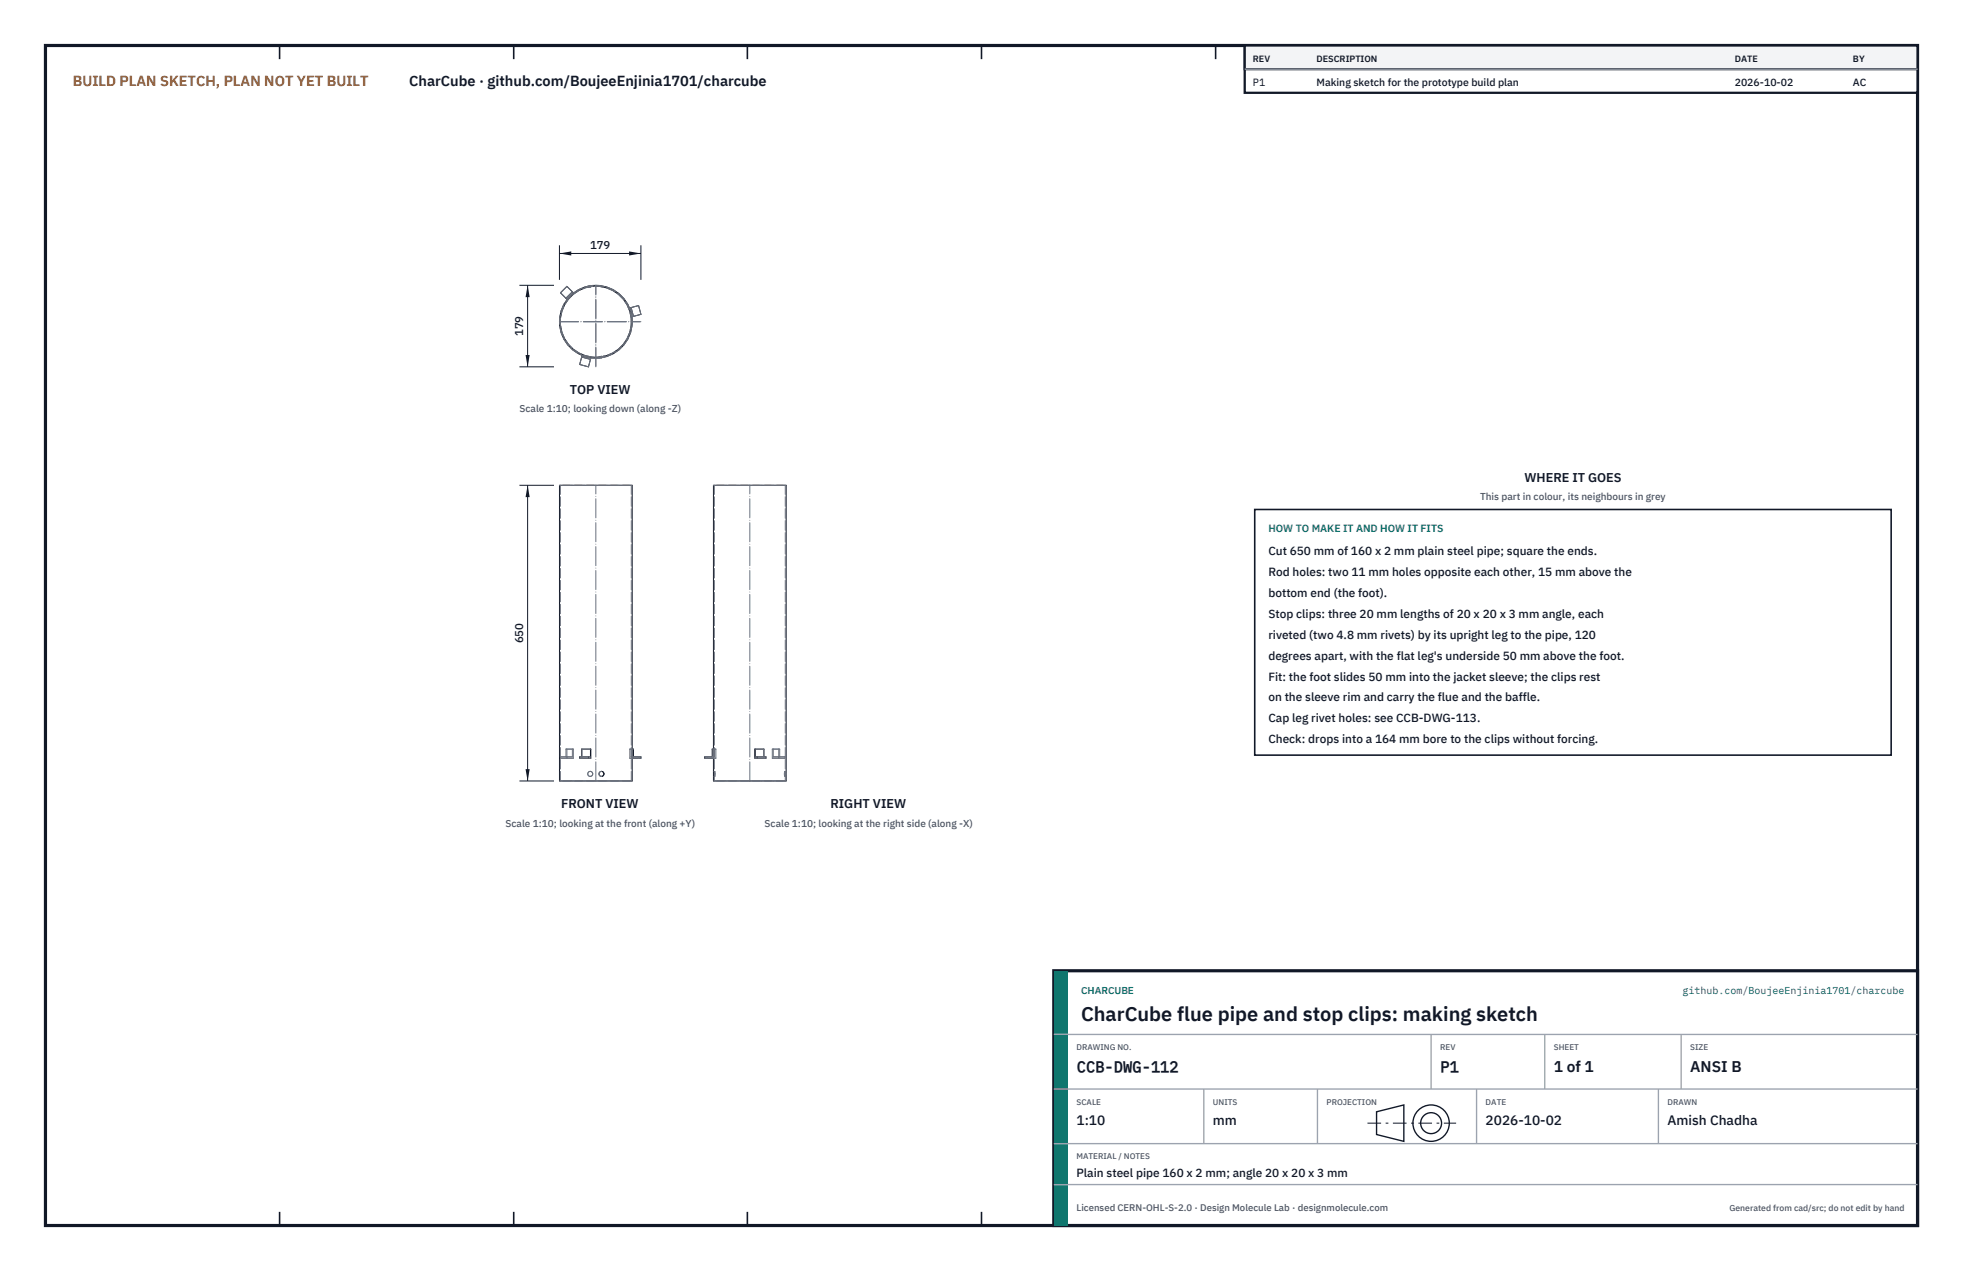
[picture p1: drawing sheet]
<svg xmlns="http://www.w3.org/2000/svg" width="432mm" height="279mm" viewBox="0 0 432 279" stroke-linecap="round" stroke-linejoin="round" font-family="sans-serif">
<defs><g id="words">
<text font-size="4.4" fill="#111827" x="237.8" y="224.4">CharCube flue pipe and stop clips: making sketch</text>
<g font-size="3.4" fill="#111827">
<text x="236.8" y="235.6">CCB-DWG-112</text>
<text x="316.8" y="235.6">P1</text>
<text x="341.8" y="235.6">1 of 1</text>
<text x="371.8" y="235.6">ANSI B</text>
</g>
<text font-size="3.2" fill="#b45309" x="16" y="19">BUILD PLAN SKETCH, PLAN NOT YET BUILT</text>
<text font-size="3.2" fill="#111827" x="90" y="19">CharCube · github.com/BoujeeEnjinia1701/charcube</text>
<g font-size="3" fill="#111827">
<text x="236.8" y="247.2">1:10</text>
<text x="266.8" y="247.2">mm</text>
<text x="326.8" y="247.2">2026-10-02</text>
<text x="366.8" y="247.2">Amish Chadha</text>
</g>
<g font-size="2.8" fill="#111827">
<text x="125.3" y="86.7">TOP VIEW</text>
<text x="335.3" y="106">WHERE IT GOES</text>
<text x="123.4" y="177.7">FRONT VIEW</text>
<text x="182.7" y="177.7">RIGHT VIEW</text>
</g>
<g font-size="2.6" fill="#111827">
<text x="279" y="122">Cut 650 mm of 160 x 2 mm plain steel pipe; square the ends.</text>
<text x="279" y="126.6">Rod holes: two 11 mm holes opposite each other, 15 mm above the</text>
<text x="279" y="131.2">bottom end (the foot).</text>
<text x="279" y="135.8">Stop clips: three 20 mm lengths of 20 x 20 x 3 mm angle, each</text>
<text x="279" y="140.4">riveted (two 4.8 mm rivets) by its upright leg to the pipe, 120</text>
<text x="279" y="145">degrees apart, with the flat leg's underside 50 mm above the foot.</text>
<text x="279" y="149.6">Fit: the foot slides 50 mm into the jacket sleeve; the clips rest</text>
<text x="279" y="154.2">on the sleeve rim and carry the flue and the baffle.</text>
<text x="279" y="158.8">Cap leg rivet holes: see CCB-DWG-113.</text>
<text x="279" y="163.4">Check: drops into a 164 mm bore to the clips without forcing.</text>
<text x="236.8" y="258.8">Plain steel pipe 160 x 2 mm; angle 20 x 20 x 3 mm</text>
</g>
<g font-size="2.5" fill="#111827">
<text x="129.8" y="54.7">179</text>
<text x="115.1" y="73.9" transform="rotate(-90 115.1 73.9)">179</text>
<text x="115.1" y="141.4" transform="rotate(-90 115.1 141.4)">650</text>
</g>
<g font-size="2.3" fill="#111827">
<text x="275.6" y="18.8">P1</text>
<text x="289.6" y="18.8">Making sketch for the prototype build plan</text>
<text x="381.6" y="18.8">2026-10-02</text>
<text x="407.6" y="18.8">AC</text>
</g>
<text font-size="2.3" fill="#0f766e" x="279" y="117">HOW TO MAKE IT AND HOW IT FITS</text>
<g font-size="2.2" fill="#4b5563">
<text x="114.3" y="90.7">Scale 1:10; looking down (along -Z)</text>
<text x="325.6" y="110">This part in colour, its neighbours in grey</text>
<text x="111.2" y="181.7">Scale 1:10; looking at the front (along +Y)</text>
<text x="168.2" y="181.7">Scale 1:10; looking at the right side (along -X)</text>
</g>
<g font-size="2.2" fill="#0f766e">
<text x="237.8" y="218.4">CHARCUBE</text>
<text x="370.1" y="218.4">github.com/BoujeeEnjinia1701/charcube</text>
</g>
<text font-size="2.1" fill="#4b5563" x="236.8" y="266.2">Licensed CERN-OHL-S-2.0 · Design Molecule Lab · designmolecule.com</text>
<g font-size="2" fill="#111827">
<text x="275.6" y="13.6">REV</text>
<text x="289.6" y="13.6">DESCRIPTION</text>
<text x="381.6" y="13.6">DATE</text>
<text x="407.6" y="13.6">BY</text>
</g>
<text font-size="1.9" fill="#4b5563" x="380.4" y="266.2">Generated from cad/src; do not edit by hand</text>
<g font-size="1.8" fill="#4b5563">
<text x="236.8" y="230.8">DRAWING NO.</text>
<text x="316.8" y="230.8">REV</text>
<text x="341.8" y="230.8">SHEET</text>
<text x="371.8" y="230.8">SIZE</text>
<text x="236.8" y="242.8">SCALE</text>
<text x="266.8" y="242.8">UNITS</text>
<text x="291.8" y="242.8">PROJECTION</text>
<text x="326.8" y="242.8">DATE</text>
<text x="366.8" y="242.8">DRAWN</text>
<text x="236.8" y="254.8">MATERIAL / NOTES</text>
</g>
</g></defs>
<path d="M10 10h411.8v259.4h-411.8z" fill="none" stroke="#111827" stroke-width=".7" stroke-linecap="butt"/>
<g fill="none" stroke="#111827" stroke-width=".35">
<path d="M61.5 10v3M113 10v3M164.4 10v3M215.9 10v3M267.4 10v3M318.9 10v3M370.3 10v3M61.5 266.4v3M113 266.4v3M164.4 266.4v3M215.9 266.4v3M267.4 266.4v3"/>
<path d="M318.9 266.4v3M370.3 266.4v3"/>
</g>
<g fill="none" stroke="#111727" stroke-width=".22">
<path d="M124.7 63l1.4 1.4-1.4 1.4-1.4-1.4zM125.9 64.2l-1.4 1.4M128 78.5l1.9 .5M128 78.2l2 .5-.6 1.9-1.9-.5zM130.2 63l-.9 .1M132.8 78.3l-1.1 .2M138.5 67.7l2-.5 .5 1.9-1.9 .5zM138.8 67.6l.5 1.9M123.1 106.7h16v65h-16zM156.9 106.7h16v65h-16zM129.4 166.4v.3M129.9 164.7v1.7h-2.4v.3h2.5v-2h-2v1.7"/>
<path d="M132.3 169.6a.55 .55 0 0 1 .5 .5 .55 .55 0 0 1-.5 .6M132.3 169.6a.55 .55 0 0 1 .6 .5 .55 .55 0 0 1-.6 .6M132.3 169.6a.55 .55 0 0 0-.5 .5 .55 .55 0 0 0 .5 .6M139.1 164.7h.2v1.7h1.7v.3h-1.9M156.9 164.7h-.2v1.7h-1.7v.3h1.9M157 169.6l.1 .5-.1 .6zM166.1 164.7v1.7h2.4v.3h-2.5v-2h2v1.7M166.6 166.4v.3"/>
<circle cx="131.1" cy="70.7" r="8"/>
<circle cx="131.1" cy="70.7" r="7.8"/>
</g>
<g fill="none" stroke="#6a7180" stroke-width=".22" stroke-dasharray="2.1 .5">
<path d="M123.3 64.4l1.4 1.4M124.5 65.6l1.4-1.4M124.7 63l-1.4 1.4M126.1 64.4l-1.4 1.4M126.1 64.4l-1.4-1.4M128 78.2l2 .5M128 78.2l-.5 1.9M129.3 62.9l1.1-.1M129.3 63.1l1.1-.1M129.3 63.1v-.2M129.9 79l-1.9-.5M130.4 62.8l-1.1 .1"/>
<path d="M130.4 63v-.2M130.4 63h-.2M131.8 78.7l1.1-.2M131.8 78.7l-.1-.2M132.8 78.3l-1.1 .2M132.9 78.5l-1.1 .2M132.9 78.5l-.1-.2M138.8 67.6l.5 1.9M139.1 69.6l-.6-1.9M139.1 69.6l1.9-.5M140.5 67.2l-2 .5M141 69.1l-.5-1.9"/>
<path d="M127.5 80.1l1.9 .5M129.4 80.6l.6-1.9M123.3 106.7h15.6M138.9 106.7h-15.6M139.1 106.7h-16M157.1 106.7h7.8M164.9 106.7h7.8M172.7 106.7h-15.6M172.9 106.7h-16M123.3 171.7h15.6M123.3 171.7v-65M123.3 166.7v-.3"/>
<path d="M123.3 166.7h1.4M124.5 166.4v-1.7M124.5 166.4h1.4M124.5 166.4h-1.2M124.7 164.7v2M124.7 164.7h-.2M124.7 166.4h-1.4M124.7 166.7v-.3M124.7 166.7h-1.4M125.9 164.7h-1.4M125.9 166.4v-1.7M125.9 166.4h-1.2"/>
<path d="M126.1 166.7v-2M126.1 166.7h-1.4M126.1 164.7h-1.4M126.1 164.7h-.2M128 166.4h-.5M128 166.7v-2M128 166.7h2M128 164.7h2M128 164.7h.1M128 166.7h-.5M129.8 170.7a.55 .55 0 0 1-.5-.6 .55 .55 0 0 1 .5-.5M129.8 169.6l.4 .1 .2 .4"/>
<path d="M129.8 169.6h.1M129.8 170.7h.1M129.9 166.4h-1.9M130.4 170.1l-.2 .4-.4 .2M132.3 170.7a.55 .55 0 0 1-.6-.6 .55 .55 0 0 1 .6-.5M132.3 169.6h.1M132.3 170.7h.1M138.5 164.7v2M138.5 164.7h.3M138.8 166.4v-1.7M138.8 166.4h.5M138.8 166.4h1.7"/>
<path d="M138.9 171.7h-15.6M138.9 171.7v-65M139.1 166.7v-2M139.1 166.7h-.6M139.1 164.7h-.6M139.1 164.7h.1M139.1 166.7h.1M139.1 171.7h-16M139.3 164.7h-.5M140.5 166.7v-.3M140.5 166.7h-2M141 166.4h-.5"/>
<path d="M141 166.7h-.5M155.5 166.4h-.5M155.5 166.7v-.3M155.5 166.7h-.5M156.7 166.4h.5M156.9 166.7h.1M156.9 164.7v2M156.9 164.7h.1M157 170.7h.2M157 169.6h.2M157.1 171.7h7.8M157.1 171.7v-65"/>
<path d="M157.2 164.7h-.5M157.2 166.4v-1.7M157.2 166.4h-1.7M157.2 170.7v-1.1M157.2 169.6l.1 .5M157.3 170.1l-.1 .6M157.5 166.7v-2M157.5 166.7h-.6M157.5 164.7h-.6M157.5 164.7h-.3M157.5 166.7h-2M164.9 171.7h7.8"/>
<path d="M166 166.7h2M166 164.7h2M168 164.7v2M168 164.7h.1M168 166.4h-1.9M168 166.4h.5M168.5 166.7h-.5M169.9 164.7v2M169.9 164.7h.2M170.1 166.4v-1.7M170.1 166.4h1.4M170.1 166.4h1.2"/>
<path d="M171.3 166.7v-2M171.3 166.7h-1.4M171.3 164.7h-1.4M171.3 164.7h.2M171.3 166.7v-.3M171.3 166.7h1.4M171.5 164.7h-1.4M171.5 166.4v-1.7M171.5 166.4h1.2M172.6 170.7v-1.1M172.6 169.6l.1 .5M172.6 170.7h.2"/>
<path d="M172.6 169.6h.2M172.7 170.1l-.1 .6M172.7 166.4h-1.4M172.7 166.7v-.3M172.7 166.7h-1.4M172.7 171.7h-15.6M172.7 171.7v-65M172.8 170.7v-1.1M172.8 169.6l.1 .5M172.9 170.1l-.1 .6M172.9 171.7h-16"/>
<circle cx="131.1" cy="70.7" r="8"/>
<circle cx="131.1" cy="70.7" r="7.8"/>
</g>
<path d="M123.1 70.7h17.7M123.1 70.7h17.9M129.9 63.2l-.1-.5M132.3 78.8v-.6M131.1 80.6v-17.9M131.1 80.5v-17.8M131.1 171.7v-65M164.9 171.7v-65" fill="none" stroke="#6a7180" stroke-width=".22" stroke-dasharray="4.2 .5 0 .5"/>
<path d="M123.1 53.9v7.6M123.1 55.7h17.9M141 53.9v7.6" fill="none" stroke="#111827" stroke-width=".22"/>
<path d="M123.1 55.7l2.6-.4v.9zM138.4 55.3v.9l2.6-.5z" fill="#111827"/>
<path d="M114.3 62.7h7.6M116.1 62.7v17.9M114.3 80.6h7.6" fill="none" stroke="#111827" stroke-width=".22"/>
<path d="M116.1 62.7l-.5 2.6h.9zM115.6 78h.9l-.4 2.6z" fill="#111827"/>
<path d="M114.3 106.7h7.6M116.1 106.7v65M114.3 171.7h7.6" fill="none" stroke="#111827" stroke-width=".22"/>
<path d="M116.1 106.7l-.5 2.6h.9zM115.6 169.1h.9l-.4 2.6z" fill="#111827"/>
<path d="M276 112h140v54h-140z" fill="#fff" stroke="#111827" stroke-width=".35"/>
<path d="M273.8 10h148v10.4h-148z" fill="#fff" stroke="#111827" stroke-width=".5"/>
<path d="M273.8 10h148v5.2h-148z" fill="#f3f4f6" stroke="#111827" stroke-width=".5"/>
<path d="M273.8 15.2h148" fill="none" stroke="#9ca3af" stroke-width=".3"/>
<path d="M231.8 213.4h190v56h-190z" fill="#fff" stroke="#111827" stroke-width=".7" stroke-linecap="butt"/>
<path d="M231.8 213.4h3v56h-3z" fill="#0f766e"/>
<path d="M231.8 227.4h190M231.8 239.4h190M264.8 239.4v12M289.8 239.4v12M314.8 227.4v12M324.8 239.4v12M339.8 227.4v12M364.8 239.4v12M369.8 227.4v12M231.8 251.4h190M231.8 260.4h190" fill="none" stroke="#9ca3af" stroke-width=".3"/>
<g fill="none" stroke="#111827" stroke-width=".3">
<path d="M302.8 244.4l6-1.5v8l-6-1.5z"/>
<circle cx="314.8" cy="246.9" r="4"/>
<circle cx="314.8" cy="246.9" r="2.3"/>
</g>
<path d="M300.8 246.9h19.5" fill="none" stroke="#111827" stroke-width=".22" stroke-dasharray="3 1 .6 1" stroke-linecap="butt"/>
<use href="#words"/>
</svg>
